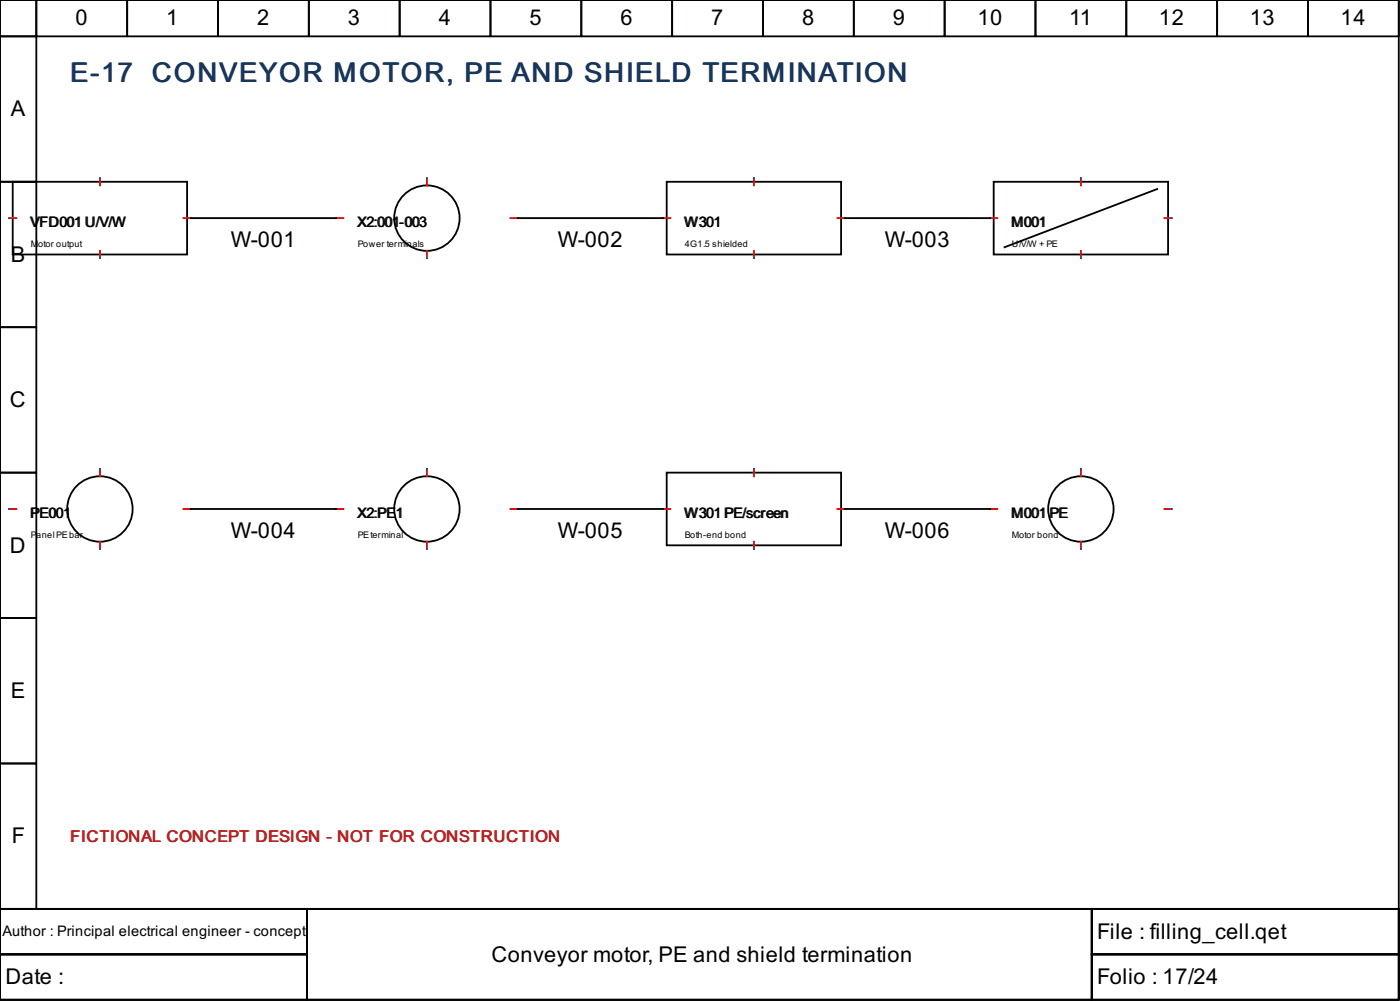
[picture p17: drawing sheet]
<svg xmlns="http://www.w3.org/2000/svg" width="204mm" height="146mm" viewBox="0 0 204 146" stroke-linecap="round" stroke-linejoin="round" font-family="sans-serif">
<defs><g id="words">
<g font-size="4" fill="#17365d">
<text x="10.2" y="11.9">E-17</text>
<text x="22.1" y="11.9">CONVEYOR MOTOR, PE AND SHIELD TERMINATION</text>
</g>
<g font-size="3.2">
<text x="11" y="3.7">0</text>
<text x="24.2" y="3.7">1</text>
<text x="37.4" y="3.7">2</text>
<text x="50.7" y="3.7">3</text>
<text x="63.9" y="3.7">4</text>
<text x="77.1" y="3.7">5</text>
<text x="90.4" y="3.7">6</text>
<text x="103.6" y="3.7">7</text>
<text x="116.8" y="3.7">8</text>
<text x="130" y="3.7">9</text>
<text x="142.3" y="3.7">10</text>
<text x="155.7" y="3.7">11</text>
<text x="168.8" y="3.7">12</text>
<text x="182" y="3.7">13</text>
<text x="195.3" y="3.7">14</text>
<text x="1.6" y="16.9">A</text>
<text x="33.6" y="36">W-001</text>
<text x="81.2" y="36">W-002</text>
<text x="128.9" y="36">W-003</text>
<text x="1.6" y="38.1">B</text>
<text x="1.5" y="59.3">C</text>
<text x="1.5" y="80.4">D</text>
<text x="33.6" y="78.3">W-004</text>
<text x="81.2" y="78.3">W-005</text>
<text x="128.9" y="78.3">W-006</text>
<text x="1.6" y="101.6">E</text>
<text x="1.7" y="122.8">F</text>
<text x="159.8" y="136.7">File : filling_cell.qet</text>
<text x=".8" y="143.3">Date :</text>
<text x="71.6" y="140">Conveyor motor, PE and shield termination</text>
<text x="159.8" y="143.3">Folio : 17/24</text>
</g>
<text font-size="2.4" fill="#b91c1c" x="10.2" y="122.5">FICTIONAL CONCEPT DESIGN - NOT FOR CONSTRUCTION</text>
<g font-size="2.1">
<text x="4.4" y="33.1">V</text>
<text x="5.7" y="33.1">FD001 U/V/W</text>
<text x="52" y="33.1">X2:001-003</text>
<text x="99.7" y="33.1">W301</text>
<text x="147.4" y="33.1">M001</text>
<text x="4.5" y="75.4">P</text>
<text x="5.8" y="75.4">E001</text>
<text x="52" y="75.4">X2:PE1</text>
<text x="99.6" y="75.4">W301 PE/screen</text>
<text x="147.2" y="75.4">M001 PE</text>
<text x=".4" y="136.3">Author : Principal electrical engineer - concept</text>
</g>
<g font-size="1.3">
<text x="4.5" y="36">M</text>
<text x="5.6" y="36">otor output</text>
<text x="52.1" y="36">Power terminals</text>
<text x="99.7" y="36">4G1.5 shielded</text>
<text x="147.4" y="36">U/V/W + PE</text>
<text x="4.5" y="78.3">P</text>
<text x="5.3" y="78.3">anel PEbar</text>
<text x="52.1" y="78.3">PEterminal</text>
<text x="99.7" y="78.3">Both-end bond</text>
<text x="147.4" y="78.3">Motor bond</text>
</g>
</g></defs>
<g fill="none" stroke="#000" stroke-width=".26">
<path d="M0 0h203.7v132.3h-203.7zM0 0h5.3v5.3h-5.3zM0 5.3h5.3v21.2h-5.3zM5.3 0h13.2v5.3h-13.2zM18.5 0h13.2v5.3h-13.2zM31.7 0h13.3v5.3h-13.3zM45 0h13.2v5.3h-13.2zM58.2 0h13.2v5.3h-13.2zM71.4 0h13.3v5.3h-13.3zM84.7 0h13.2v5.3h-13.2zM97.9 0h13.2v5.3h-13.2zM111.1 0h13.3v5.3h-13.3z"/>
<path d="M124.4 0h13.2v5.3h-13.2zM137.6 0h13.2v5.3h-13.2zM150.8 0h13.2v5.3h-13.2zM164 0h13.3v5.3h-13.3zM177.3 0h13.2v5.3h-13.2zM190.5 0h13.2v5.3h-13.2zM0 26.5h5.3v21.1h-5.3zM1.9 26.5h25.4v10.5h-25.4zM27.8 31.8h21.1M75.4 31.8h21.2M97.1 26.5h25.4v10.5h-25.4zM123 31.8h21.2"/>
<path d="M144.7 26.5h25.4v10.5h-25.4zM168.5 27.5l-22.2 8.5M0 47.6h5.3v21.2h-5.3zM0 68.8h5.3v21.2h-5.3zM27.8 74.1h21.1M75.4 74.1h21.2M97.1 68.8h25.4v10.6h-25.4zM123 74.1h21.2M0 90h5.3v21.1h-5.3zM0 111.1h5.3v21.2h-5.3zM0 132.3h203.7v13.2h-203.7zM0 132.3h44.7v6.6h-44.7z"/>
<path d="M0 138.9h44.7v6.6h-44.7zM44.7 132.3h114.3v13.2h-114.3zM159 132.3h44.7v6.6h-44.7zM159 138.9h44.7v6.6h-44.7z"/>
<circle cx="62.2" cy="31.8" r="4.8"/>
<circle cx="14.6" cy="74.1" r="4.8"/>
<circle cx="62.2" cy="74.1" r="4.8"/>
<circle cx="157.4" cy="74.1" r="4.8"/>
</g>
<g fill="none" stroke="#f00" stroke-width=".26">
<path d="M1.3 31.8h1.1M14.6 25.9v1.1M14.6 36.5v1.1M26.7 31.8h1.1M48.9 31.8h1.1M62.2 25.9v1.1M62.2 36.5v1.1M74.3 31.8h1.1M96.6 31.8h1M109.8 25.9v1.1M109.8 36.5v1.1M122 31.8h1"/>
<path d="M144.2 31.8h1.1M157.4 25.9v1.1M157.4 36.5v1.1M169.6 31.8h1.1M1.3 74.1h1.1M14.6 68.3v1M14.6 78.8v1.1M26.7 74.1h1.1M48.9 74.1h1.1M62.2 68.3v1M62.2 78.8v1.1M74.3 74.1h1.1"/>
<path d="M96.6 74.1h1M109.8 68.3v1M109.8 78.8v1.1M122 74.1h1M144.2 74.1h1.1M157.4 68.3v1M157.4 78.8v1.1M169.6 74.1h1.1"/>
</g>
<g fill="none" stroke="#00f" stroke-width=".26">
<path d="M1.3 31.8h.1M14.6 25.9h.1M14.6 37.6h.1M27.8 31.8h.1M48.9 31.8h.1M62.2 25.9h.1M62.2 37.6h.1M75.4 31.8h.1M96.6 31.8h.1M109.8 25.9h.1M109.8 37.6h.1M123 31.8h.1"/>
<path d="M144.2 31.8h.1M157.4 25.9h.1M157.4 37.6h.1M170.7 31.8h.1M1.3 74.1h.1M14.6 68.3h.1M14.6 79.9h.1M27.8 74.1h.1M48.9 74.1h.1M62.2 68.3h.1M62.2 79.9h.1M75.4 74.1h.1"/>
<path d="M96.6 74.1h.1M109.8 68.3h.1M109.8 79.9h.1M123 74.1h.1M144.2 74.1h.1M157.4 68.3h.1M157.4 79.9h.1M170.7 74.1h.1"/>
</g>
<use href="#words"/>
</svg>
